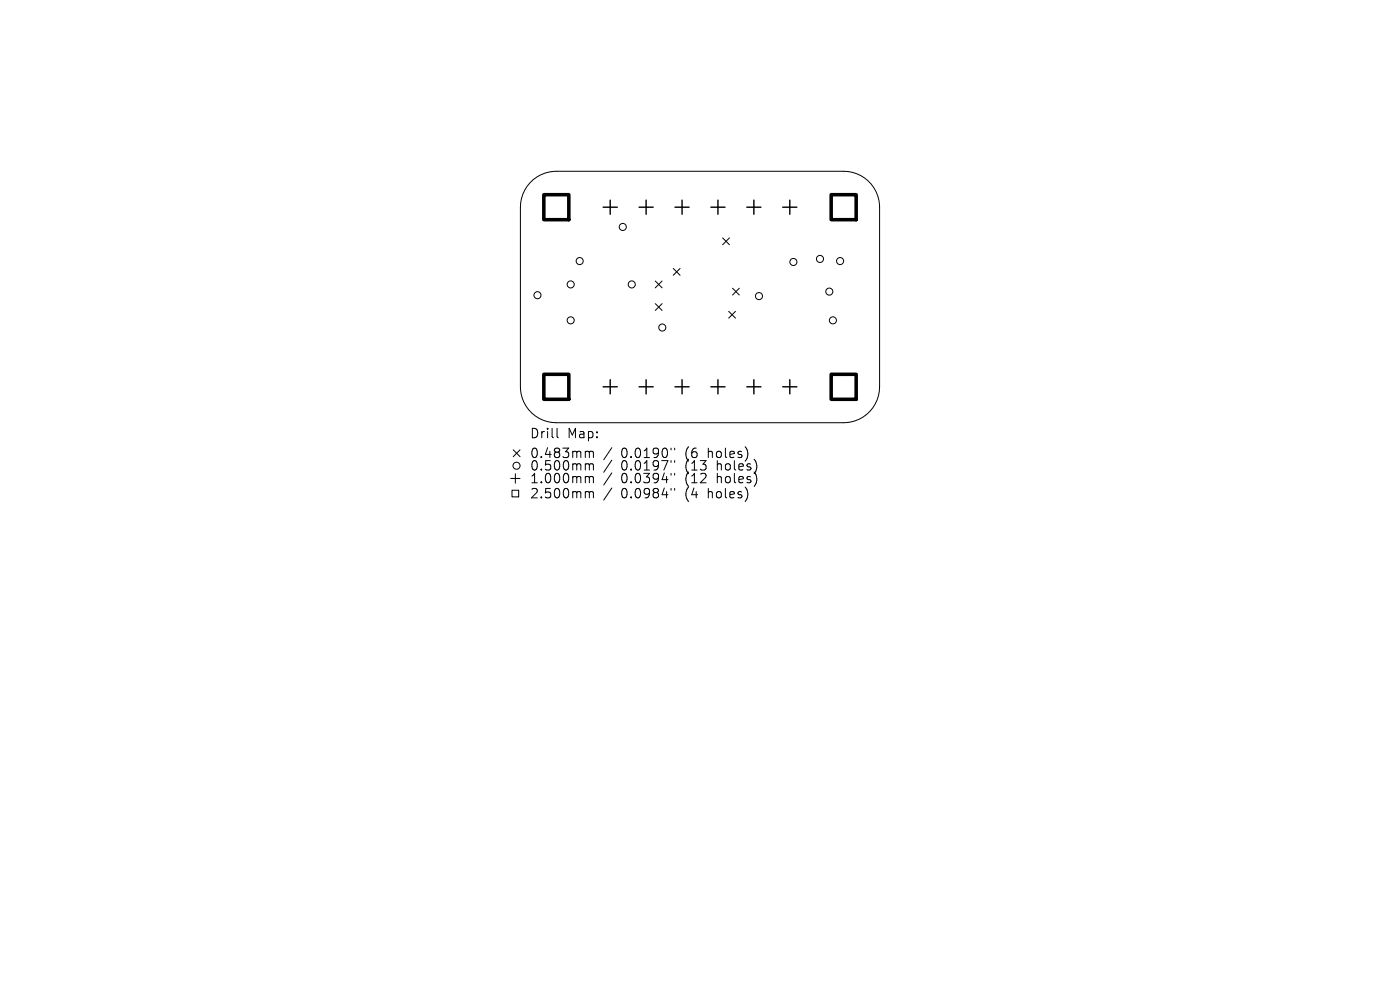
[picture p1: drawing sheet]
<svg xmlns="http://www.w3.org/2000/svg" width="297mm" height="210mm" viewBox="0 0 297 210" stroke-linecap="round" stroke-linejoin="round" font-family="sans-serif">
<defs><g id="words">
<g font-size="2.8">
<text x="112.3" y="93.2">Drill</text>
<text x="120.3" y="93.2">Map:</text>
<text x="112.3" y="97.4">0.483mm</text>
<text x="112.3" y="100.1">0.500mm</text>
<text x="131.8" y="97.4">0.0190&quot;</text>
<text x="131.8" y="100.1">0.0197&quot;</text>
<text x="145.5" y="97.4">(6</text>
<text x="145.5" y="100.1">(13</text>
<text x="150.5" y="97.4">holes)</text>
<text x="152.4" y="100.1">holes)</text>
<text x="112.3" y="102.8">1.000mm</text>
<text x="112.3" y="106">2.500mm</text>
<text x="131.8" y="102.8">0.0394&quot;</text>
<text x="131.8" y="106">0.0984&quot;</text>
<text x="145.5" y="102.8">(12</text>
<text x="145.5" y="106">(4</text>
<text x="150.5" y="106">holes)</text>
<text x="152.4" y="102.8">holes)</text>
</g>
</g></defs>
<g fill="none" stroke="#000" stroke-width=".21">
<path d="M112.5 38.7a7.6 7.6 0 0 1 5.5-2.4h61a7.6 7.6 0 0 1 7.6 7.7v38.1a7.6 7.6 0 0 1-7.6 7.6h-61a7.6 7.6 0 0 1-7.6-7.6v-38.1a7.6 7.6 0 0 1 2.1-5.3zM139 59.6l1.5 1.5M140.5 59.6l-1.5 1.5M142.8 56.9l1.5 1.5M144.3 56.9l-1.5 1.5M153.3 50.5l1.4 1.4M154.7 50.5l-1.4 1.4M139 64.4l1.5 1.5M140.5 64.4l-1.5 1.5M154.6 66l1.4 1.5M155.4 61.1l1.4 1.5M156 66l-1.4 1.5"/>
<path d="M156.8 61.1l-1.4 1.5M108.9 95.4l1.4 1.5M110.3 95.4l-1.4 1.5M118.2 90.9v1.7l.3 .3M124.5 95.7l.4 .1 .1 .2M124.5 98.4h.2l.3 .3M125 96l.3-.3 .5 .1 .1 1.3M125 96v1.1M125 98.7v1M125 98.7l.3-.3 .5 .1 .1 1.2M129.8 95l-1.7 2.5M129.8 97.6l-1.7 2.6"/>
<path d="M142.4 95.1v.3M142.4 97.7v.4M143.1 95.1v.3M143.1 97.7v.4M108.3 101.5h2M108.6 104h1.4v1.4h-1.4zM109.3 100.5v2M124.5 101.1h.2l.3 .3M124.5 104.3h.2l.3 .3M125 101.4v1M125 104.6v1M125 101.4l.3-.3 .5 .1 .1 1.2"/>
<path d="M125 104.6l.3-.3 .5 .1 .1 1.2M129.8 100.3l-1.7 2.6M129.8 103.5l-1.7 2.6M142.4 100.4v.4M142.4 103.6v.4M143.1 100.4v.4M143.1 103.6v.4"/>
<circle cx="123" cy="55.4" r=".75"/>
<circle cx="132.1" cy="48.1" r=".75"/>
<circle cx="168.3" cy="55.6" r=".75"/>
<circle cx="174" cy="54.9" r=".75"/>
<circle cx="178.2" cy="55.4" r=".75"/>
<circle cx="114" cy="62.6" r=".75"/>
<circle cx="121.1" cy="60.3" r=".75"/>
<circle cx="121.1" cy="68" r=".75"/>
<circle cx="134" cy="60.3" r=".75"/>
<circle cx="140.5" cy="69.5" r=".75"/>
<circle cx="161" cy="62.8" r=".75"/>
<circle cx="175.9" cy="61.9" r=".75"/>
<circle cx="176.7" cy="68" r=".75"/>
<circle cx="109.6" cy="98.8" r=".75"/>
</g>
<g fill="none" stroke="#000" stroke-width=".3">
<path d="M128 44h3M129.5 42.5v3M135.6 44h3M137.1 42.5v3M143.2 44h3M144.7 42.5v3M150.8 44h3M152.3 42.5v3M158.4 44h3M159.9 42.5v3M166.1 44h3M167.6 42.5v3"/>
<path d="M128 82.1h3M129.5 80.6v3M135.6 82.1h3M137.1 80.6v3M143.2 82.1h3M144.7 80.6v3M150.8 82.1h3M152.3 80.6v3M158.4 82.1h3M159.9 80.6v3M166.1 82.1h3M167.6 80.6v3"/>
</g>
<path d="M115.4 41.3h5.3v5.3h-5.3zM176.3 41.3h5.3v5.3h-5.3zM115.4 79.4h5.3v5.3h-5.3zM176.3 79.4h5.3v5.3h-5.3z" fill="none" stroke="#000" stroke-width=".75"/>
<use href="#words"/>
</svg>
